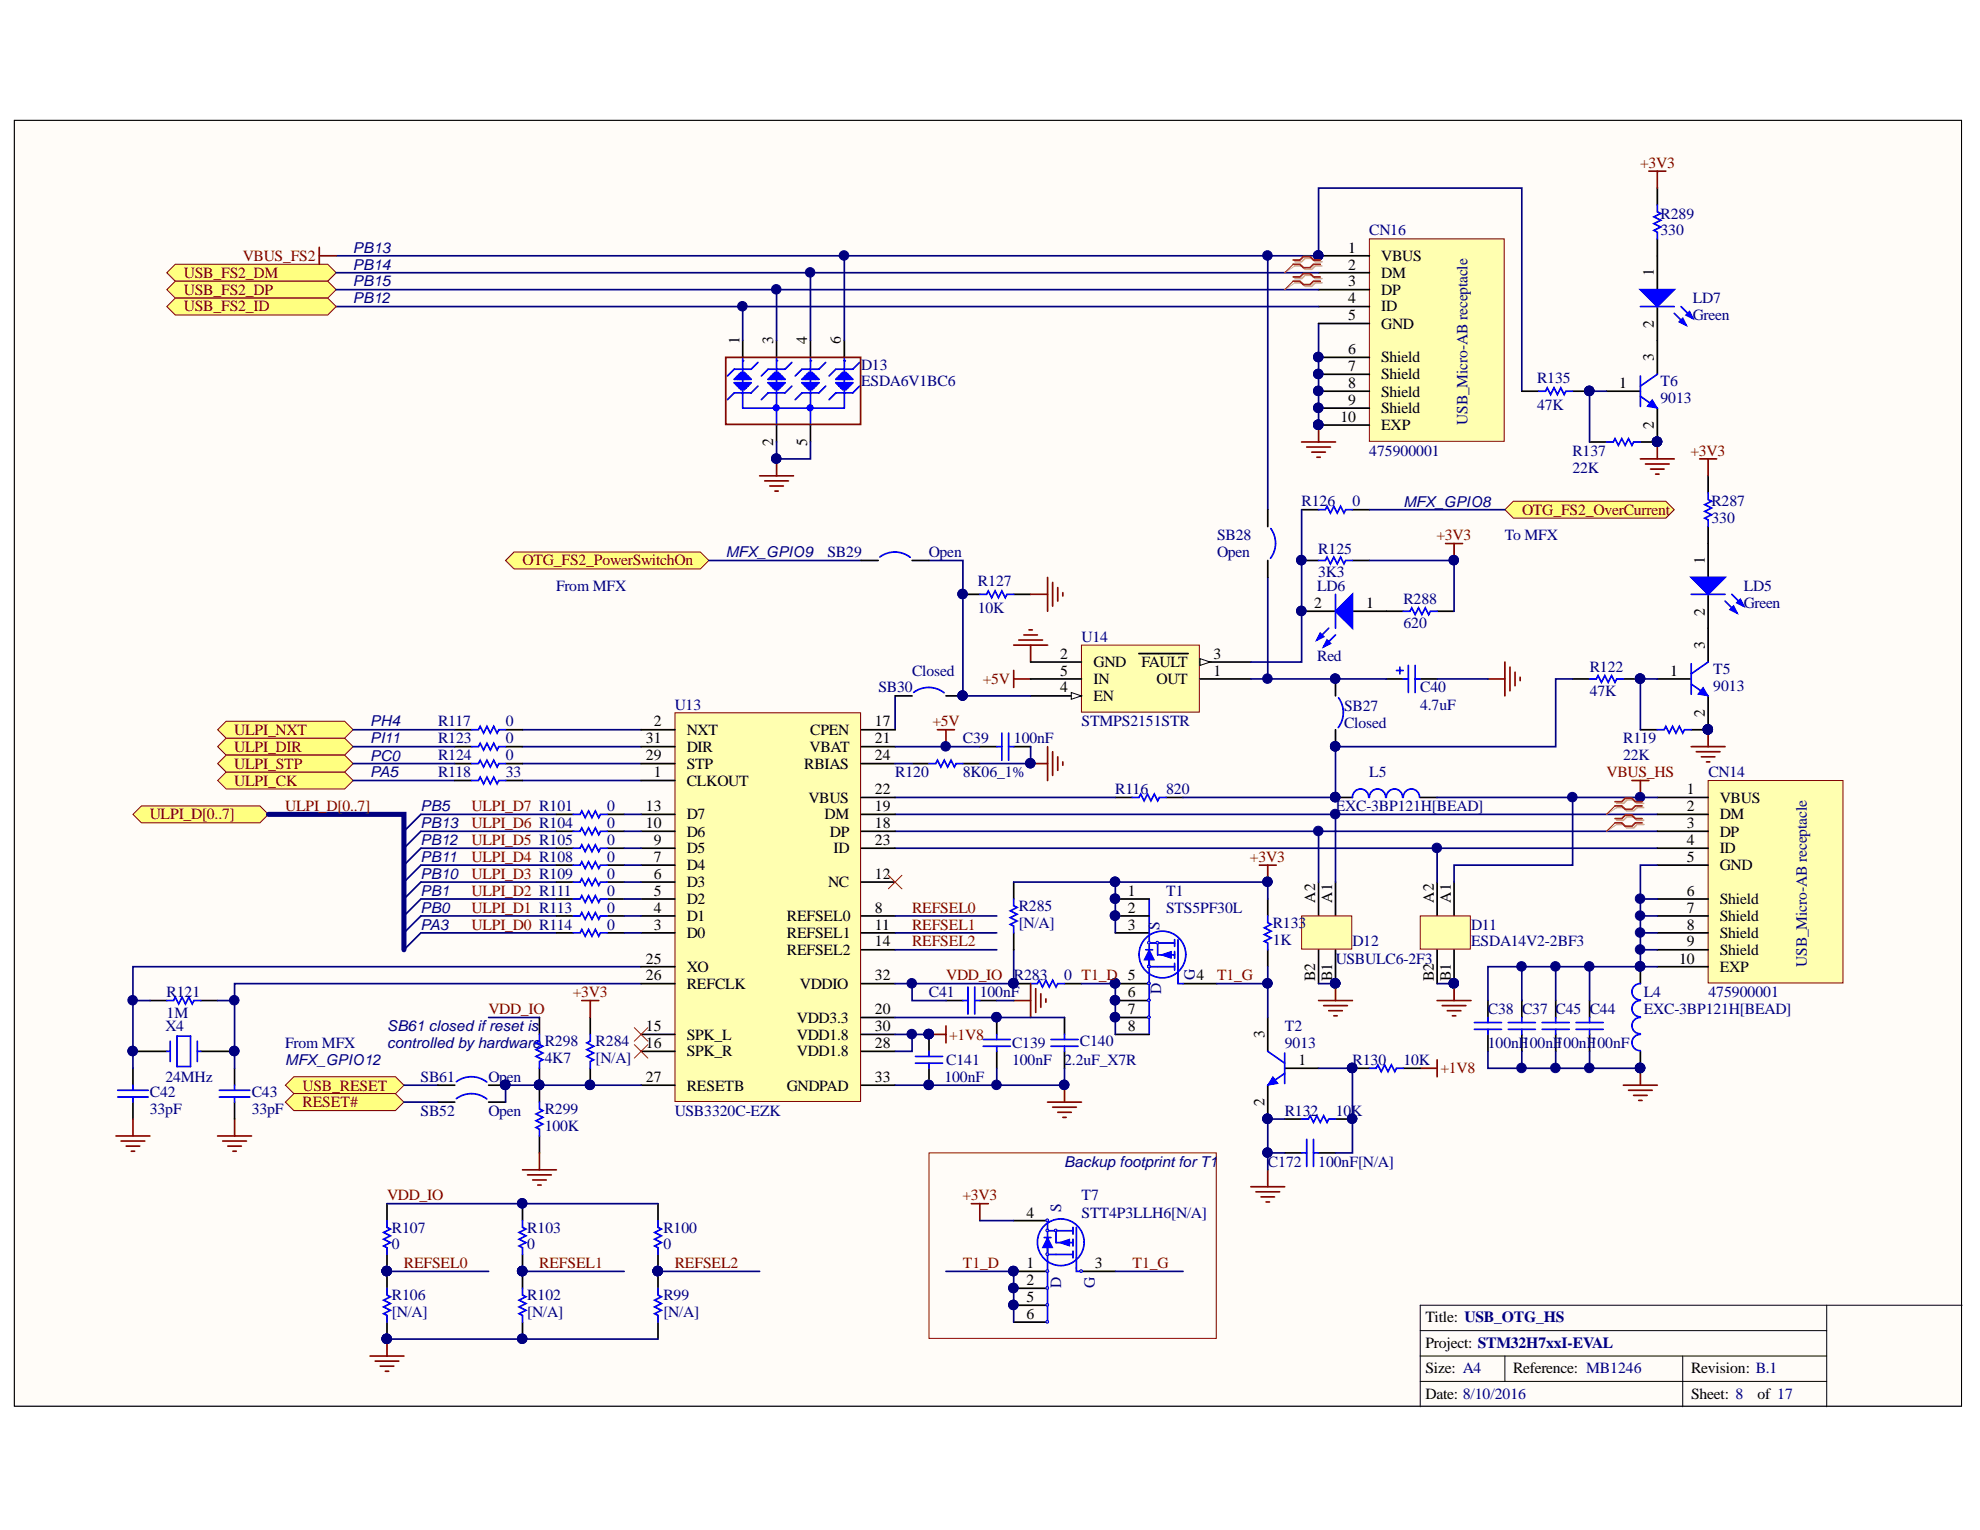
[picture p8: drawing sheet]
<svg xmlns="http://www.w3.org/2000/svg" width="279mm" height="216mm" viewBox="0 0 279 216" stroke-linecap="round" stroke-linejoin="round" font-family="sans-serif">
<defs><g id="words">
<g font-size="2.2" fill="#800000">
<text x="231.4" y="23.7">+3V3</text>
<text x="26" y="39.2">USB_FS2_DM</text>
<text x="26" y="41.6">USB_FS2_DP</text>
<text x="34.2" y="36.9">VBUS_FS2</text>
<text x="26" y="44">USB_FS2_ID</text>
<text x="238.5" y="64.3">+3V3</text>
<text x="202.7" y="76.2">+3V3</text>
<text x="214.8" y="72.7">OTG_FS2_OverCurrent</text>
<text x="73.7" y="79.8">OTG_FS2_PowerSwitchOn</text>
<text x="138.7" y="96.5">+5V</text>
<text x="33.1" y="106.1">ULPI_DIR</text>
<text x="33.1" y="103.7">ULPI_NXT</text>
<text x="131.6" y="102.5">+5V</text>
<text x="33.1" y="110.9">ULPI_CK</text>
<text x="33.1" y="108.5">ULPI_STP</text>
<text x="226.7" y="109.7">VBUS_HS</text>
<text x="21.1" y="115.6">ULPI_D[0..7]</text>
<text x="40.2" y="114.4">ULPI_D[0..7]</text>
<text x="66.5" y="119.2">ULPI_D5 R105</text>
<text x="66.5" y="116.8">ULPI_D6 R104</text>
<text x="66.5" y="114.4">ULPI_D7 R101</text>
<text x="66.5" y="124">ULPI_D3 R109</text>
<text x="66.5" y="121.6">ULPI_D4 R108</text>
<text x="176.4" y="121.6">+3V3</text>
<text x="66.5" y="131.2">ULPI_D0 R114</text>
<text x="66.5" y="128.8">ULPI_D1 R113</text>
<text x="66.5" y="126.4">ULPI_D2 R111</text>
<text x="128.7" y="128.8">REFSEL0</text>
<text x="128.7" y="131.2">REFSEL1</text>
<text x="128.7" y="133.5">REFSEL2</text>
<text x="68.9" y="143.1">VDD_IO</text>
<text x="80.8" y="140.7">+3V3</text>
<text x="133.5" y="138.3">VDD_IO</text>
<text x="171.7" y="138.3">T1_G</text>
<text x="133.9" y="146.7">+1V8</text>
<text x="42.7" y="153.9">USB_RESET</text>
<text x="203.3" y="151.4">+1V8</text>
<text x="42.7" y="156.3">RESET#</text>
<text x="54.6" y="169.4">VDD_IO</text>
<text x="135.8" y="169.4">+3V3</text>
<text x="57" y="178.9">REFSEL0</text>
<text x="76.1" y="178.9">REFSEL1</text>
<text x="95.2" y="178.9">REFSEL2</text>
<text x="135.9" y="178.9">T1_D</text>
<text x="159.8" y="178.9">T1_G</text>
</g>
<g font-size="2.2">
<text x="190.3" y="35.7">1</text>
<text x="190.3" y="38">2</text>
<text x="190.3" y="40.4">3</text>
<text x="194.9" y="36.9">VBUS</text>
<text x="194.9" y="39.2">DM</text>
<text x="194.9" y="41.6">DP</text>
<text x="233.4" y="39" transform="rotate(-90 233.4 39)">1</text>
<text x="190.3" y="42.8">4</text>
<text x="190.3" y="45.2">5</text>
<text x="194.9" y="44">ID</text>
<text x="194.9" y="46.4">GND</text>
<text x="233.4" y="46.2" transform="rotate(-90 233.4 46.2)">2</text>
<text x="104.3" y="48.5" transform="rotate(-90 104.3 48.5)">1</text>
<text x="109.1" y="48.5" transform="rotate(-90 109.1 48.5)">3</text>
<text x="113.9" y="48.5" transform="rotate(-90 113.9 48.5)">4</text>
<text x="118.6" y="48.5" transform="rotate(-90 118.6 48.5)">6</text>
<text x="190.3" y="50">6</text>
<text x="190.3" y="52.3">7</text>
<text x="194.9" y="51.1">Shield</text>
<text x="194.9" y="53.5">Shield</text>
<text x="233.4" y="50.9" transform="rotate(-90 233.4 50.9)">3</text>
<text x="189.2" y="59.5">10</text>
<text x="190.3" y="54.8">8</text>
<text x="190.3" y="57.1">9</text>
<text x="194.9" y="56">Shield</text>
<text x="194.9" y="58.3">Shield</text>
<text x="228.5" y="54.8">1</text>
<text x="109.1" y="63" transform="rotate(-90 109.1 63)">2</text>
<text x="113.9" y="63" transform="rotate(-90 113.9 63)">5</text>
<text x="194.9" y="60.7">EXP</text>
<text x="233.4" y="60.6" transform="rotate(-90 233.4 60.6)">2</text>
<text x="240.6" y="79.5" transform="rotate(-90 240.6 79.5)">1</text>
<text x="185.4" y="85.8">2</text>
<text x="192.8" y="85.8">1</text>
<text x="240.6" y="86.9" transform="rotate(-90 240.6 86.9)">2</text>
<text x="149.6" y="93">2</text>
<text x="149.6" y="95.3">5</text>
<text x="154.3" y="94.1">GND</text>
<text x="161.1" y="94.1">FAULT</text>
<text x="171.2" y="95.3">1</text>
<text x="171.2" y="93">3</text>
<text x="235.7" y="95.3">1</text>
<text x="240.6" y="91.5" transform="rotate(-90 240.6 91.5)">3</text>
<text x="149.6" y="97.7">4</text>
<text x="154.3" y="96.5">IN</text>
<text x="154.3" y="99">EN</text>
<text x="163.2" y="96.5">OUT</text>
<text x="240.6" y="101.2" transform="rotate(-90 240.6 101.2)">2</text>
<text x="91.2" y="104.9">31</text>
<text x="91.2" y="107.2">29</text>
<text x="92.3" y="102.5">2</text>
<text x="96.9" y="103.7">NXT</text>
<text x="96.9" y="106.1">DIR</text>
<text x="114.2" y="106.1">VBAT</text>
<text x="114.3" y="103.7">CPEN</text>
<text x="123.5" y="102.5">17</text>
<text x="123.5" y="104.9">21</text>
<text x="123.5" y="107.2">24</text>
<text x="92.3" y="109.7">1</text>
<text x="96.9" y="108.5">STP</text>
<text x="96.9" y="110.9">CLKOUT</text>
<text x="113.5" y="108.5">RBIAS</text>
<text x="114.1" y="113.2">VBUS</text>
<text x="123.5" y="112.1">22</text>
<text x="238" y="112.1">1</text>
<text x="242.7" y="113.2">VBUS</text>
<text x="91.2" y="114.4">13</text>
<text x="91.2" y="116.8">10</text>
<text x="92.3" y="119.2">9</text>
<text x="96.9" y="115.6">D7</text>
<text x="96.9" y="118.1">D6</text>
<text x="116.4" y="115.6">DM</text>
<text x="117.1" y="118.1">DP</text>
<text x="123.5" y="119.2">23</text>
<text x="123.5" y="116.8">18</text>
<text x="123.5" y="114.4">19</text>
<text x="238" y="114.4">2</text>
<text x="238" y="116.8">3</text>
<text x="238" y="119.2">4</text>
<text x="242.7" y="115.6">DM</text>
<text x="242.7" y="118.1">DP</text>
<text x="92.3" y="121.6">7</text>
<text x="92.3" y="124">6</text>
<text x="96.9" y="120.4">D5</text>
<text x="96.9" y="122.8">D4</text>
<text x="96.9" y="125.2">D3</text>
<text x="116.9" y="125.2">NC</text>
<text x="117.6" y="120.4">ID</text>
<text x="123.5" y="124">12</text>
<text x="238" y="121.6">5</text>
<text x="242.7" y="120.4">ID</text>
<text x="242.7" y="122.8">GND</text>
<text x="92.3" y="126.4">5</text>
<text x="92.3" y="128.8">4</text>
<text x="92.3" y="131.2">3</text>
<text x="96.9" y="127.6">D2</text>
<text x="96.9" y="130">D1</text>
<text x="111" y="130">REFSEL0</text>
<text x="123.5" y="128.8">8</text>
<text x="123.5" y="131.2">11</text>
<text x="159.1" y="131.2">3</text>
<text x="159.1" y="128.8">2</text>
<text x="159.1" y="126.4">1</text>
<text x="185.6" y="127.4" transform="rotate(-90 185.6 127.4)">A2</text>
<text x="188" y="127.4" transform="rotate(-90 188 127.4)">A1</text>
<text x="202.3" y="127.4" transform="rotate(-90 202.3 127.4)">A2</text>
<text x="204.7" y="127.4" transform="rotate(-90 204.7 127.4)">A1</text>
<text x="238" y="126.4">6</text>
<text x="238" y="128.8">7</text>
<text x="238" y="131.2">8</text>
<text x="242.7" y="127.6">Shield</text>
<text x="242.7" y="130">Shield</text>
<text x="91.2" y="136">25</text>
<text x="96.9" y="132.3">D0</text>
<text x="96.9" y="137.2">XO</text>
<text x="111" y="132.3">REFSEL1</text>
<text x="111" y="134.7">REFSEL2</text>
<text x="123.5" y="133.5">14</text>
<text x="236.9" y="136">10</text>
<text x="238" y="133.5">9</text>
<text x="242.7" y="132.3">Shield</text>
<text x="242.7" y="134.7">Shield</text>
<text x="242.7" y="137.2">EXP</text>
<text x="91.2" y="138.3">26</text>
<text x="96.9" y="139.5">REFCLK</text>
<text x="112.9" y="139.5">VDDIO</text>
<text x="123.5" y="143.1">20</text>
<text x="123.5" y="138.3">32</text>
<text x="159.1" y="140.7">6</text>
<text x="159.1" y="143.1">7</text>
<text x="168.9" y="138.3">4</text>
<text x="185.6" y="138.4" transform="rotate(-90 185.6 138.4)">B2</text>
<text x="188" y="138.4" transform="rotate(-90 188 138.4)">B1</text>
<text x="202.3" y="138.4" transform="rotate(-90 202.3 138.4)">B2</text>
<text x="204.7" y="138.4" transform="rotate(-90 204.7 138.4)">B1</text>
<text x="91.2" y="147.9">16</text>
<text x="91.2" y="145.5">15</text>
<text x="96.9" y="149.1">SPK_R</text>
<text x="96.9" y="146.7">SPK_L</text>
<text x="112.5" y="146.7">VDD1.8</text>
<text x="112.5" y="144.3">VDD3.3</text>
<text x="112.5" y="149.1">VDD1.8</text>
<text x="123.5" y="145.5">30</text>
<text x="123.5" y="147.9">28</text>
<text x="159.1" y="145.5">8</text>
<text x="178.4" y="146.5" transform="rotate(-90 178.4 146.5)">3</text>
<text x="91.2" y="152.6">27</text>
<text x="96.9" y="153.9">RESETB</text>
<text x="111" y="153.9">GNDPAD</text>
<text x="123.5" y="152.6">33</text>
<text x="183.2" y="150.3">1</text>
<text x="178.4" y="156.1" transform="rotate(-90 178.4 156.1)">2</text>
<text x="144.8" y="171.8">4</text>
<text x="144.8" y="178.9">1</text>
<text x="154.5" y="178.9">3</text>
<text x="144.8" y="183.7">5</text>
<text x="144.8" y="181.4">2</text>
<text x="144.8" y="186.1">6</text>
<text x="201.2" y="186.6">Title: USB_OTG_HS</text>
<text x="201.2" y="190.1">Project: STM32H7xxI-EVAL</text>
<text x="201.2" y="193.8">Size: A4</text>
<text x="201.2" y="197.4">Date: 8/10/2016</text>
<text x="213.5" y="193.8">Reference: MB1246</text>
<text x="238.6" y="197.4">Sheet: 8</text>
<text x="238.6" y="193.8">Revision: B.1</text>
<text x="248" y="197.4">of 17</text>
</g>
<g font-size="2.2" fill="#000080">
<text x="193.2" y="33.2">CN16</text>
<text x="234.3" y="30.9">R289</text>
<text x="234.3" y="33.2">330</text>
<text x="238.9" y="42.8">LD7</text>
<text x="238.9" y="45.2">Green</text>
<text x="121.5" y="52.1">D13</text>
<text x="121.5" y="54.5">ESDA6V1BC6</text>
<text x="216.9" y="54">R135</text>
<text x="216.9" y="57.8">47K</text>
<text x="234.3" y="54.5">T6</text>
<text x="234.3" y="56.9">9013</text>
<text x="193.2" y="64.3">475900001</text>
<text x="207.1" y="60" transform="rotate(-90 207.1 60)">USB_Micro-AB receptacle</text>
<text x="221.9" y="64.3">R137</text>
<text x="183.7" y="71.4">R126</text>
<text x="190.8" y="71.4">0</text>
<text x="221.9" y="66.7">22K</text>
<text x="241.5" y="71.4">R287</text>
<text x="171.7" y="76.2">SB28</text>
<text x="212.3" y="76.2">To MFX</text>
<text x="241.5" y="73.9">330</text>
<text x="78.5" y="83.4">From MFX</text>
<text x="116.8" y="78.6">SB29</text>
<text x="131.1" y="78.6">Open</text>
<text x="138" y="82.7">R127</text>
<text x="171.7" y="78.6">Open</text>
<text x="185.9" y="83.4">LD6</text>
<text x="186" y="78.2">R125</text>
<text x="186" y="81.5">3K3</text>
<text x="246.1" y="83.4">LD5</text>
<text x="138" y="86.5">10K</text>
<text x="198" y="85.3">R288</text>
<text x="198" y="88.7">620</text>
<text x="246.1" y="85.8">Green</text>
<text x="128.7" y="95.3">Closed</text>
<text x="152.6" y="90.6">U14</text>
<text x="185.9" y="93.2">Red</text>
<text x="224.3" y="94.8">R122</text>
<text x="241.8" y="95.1">T5</text>
<text x="95.2" y="100.1">U13</text>
<text x="124" y="97.7">SB30</text>
<text x="189.7" y="100.3">SB27</text>
<text x="200.4" y="97.7">C40</text>
<text x="200.4" y="100.1">4.7uF</text>
<text x="224.3" y="98.2">47K</text>
<text x="241.8" y="97.5">9013</text>
<text x="61.8" y="102.5">R117</text>
<text x="61.8" y="104.9">R123</text>
<text x="61.8" y="107.2">R124</text>
<text x="71.4" y="102.5">0</text>
<text x="71.4" y="104.9">0</text>
<text x="71.4" y="107.2">0</text>
<text x="135.9" y="104.9">C39</text>
<text x="143.1" y="104.9">100nF</text>
<text x="152.6" y="102.5">STMPS2151STR</text>
<text x="189.7" y="102.8">Closed</text>
<text x="229.1" y="104.9">R119</text>
<text x="229.1" y="107.2">22K</text>
<text x="61.8" y="109.7">R118</text>
<text x="71.4" y="109.7">33</text>
<text x="126.3" y="109.7">R120</text>
<text x="135.9" y="109.7">8K06_1%</text>
<text x="157.4" y="112.1">R116</text>
<text x="164.6" y="112.1">820</text>
<text x="193.2" y="109.7">L5</text>
<text x="241.1" y="109.7">CN14</text>
<text x="85.7" y="114.4">0</text>
<text x="85.7" y="116.8">0</text>
<text x="85.7" y="119.2">0</text>
<text x="188.5" y="114.4">EXC-3BP121H[BEAD]</text>
<text x="85.7" y="121.6">0</text>
<text x="85.7" y="124">0</text>
<text x="85.7" y="126.4">0</text>
<text x="85.7" y="128.8">0</text>
<text x="85.7" y="131.2">0</text>
<text x="143.7" y="128.5">R285</text>
<text x="143.7" y="130.9">[N/A]</text>
<text x="163.6" y="131.2" transform="rotate(-90 163.6 131.2)">S</text>
<text x="164.6" y="126.4">T1</text>
<text x="164.6" y="128.8">STS5PF30L</text>
<text x="179.6" y="130.9">R133</text>
<text x="207.6" y="131.2">D11</text>
<text x="179.6" y="133.4">1K</text>
<text x="188.5" y="136">USBULC6-2F3</text>
<text x="190.8" y="133.5">D12</text>
<text x="207.6" y="133.5">ESDA14V2-2BF3</text>
<text x="254.9" y="136.4" transform="rotate(-90 254.9 136.4)">USB_Micro-AB receptacle</text>
<text x="23.5" y="140.7">R121</text>
<text x="23.5" y="143.6">1M</text>
<text x="131.1" y="140.7">C41</text>
<text x="138.3" y="140.7">100nF</text>
<text x="143.1" y="138.3">R283</text>
<text x="150.2" y="138.3">0 T1_D 5</text>
<text x="163.9" y="140.2" transform="rotate(-90 163.9 140.2)">D</text>
<text x="168.6" y="138.3" transform="rotate(-90 168.6 138.3)">G</text>
<text x="210" y="143.1">C38</text>
<text x="214.8" y="143.1">C37 C45</text>
<text x="224.3" y="143.1">C44</text>
<text x="231.9" y="140.7">L4</text>
<text x="231.9" y="143.1">EXC-3BP121H[BEAD]</text>
<text x="241.1" y="140.7">475900001</text>
<text x="23.3" y="145.5">X4</text>
<text x="40.2" y="147.9">From MFX</text>
<text x="84.1" y="147.6">R284</text>
<text x="142.8" y="147.9">C139</text>
<text x="152.4" y="147.6">C140</text>
<text x="181.3" y="145.5">T2</text>
<text x="181.3" y="147.9">9013</text>
<text x="210" y="147.9">100nF100nF</text>
<text x="219.5" y="147.9">100nF100nF</text>
<text x="21.1" y="154.8">C42</text>
<text x="23.3" y="152.6">24MHz</text>
<text x="35.5" y="154.8">C43</text>
<text x="59.4" y="152.6">SB61</text>
<text x="68.9" y="152.6">Open</text>
<text x="76.9" y="150">4K7</text>
<text x="84.1" y="150">[N/A]</text>
<text x="133.3" y="152.6">100nF</text>
<text x="133.5" y="150.3">C141</text>
<text x="142.8" y="150.3">100nF</text>
<text x="150.2" y="150.3">2.2uF_X7R</text>
<text x="190.8" y="150.3">R130</text>
<text x="198" y="150.3">10K</text>
<text x="21.1" y="157.2">33pF</text>
<text x="35.5" y="157.2">33pF</text>
<text x="59.4" y="157.4">SB52</text>
<text x="68.9" y="157.4">Open</text>
<text x="76.9" y="157.2">R299</text>
<text x="76.9" y="159.6">100K</text>
<text x="95.2" y="157.4">USB3320C-EZK</text>
<text x="181.3" y="157.4">R132</text>
<text x="188.5" y="157.4">10K</text>
<text x="178.9" y="164.6">C172</text>
<text x="186" y="164.6">100nF[N/A]</text>
<text x="55.3" y="173.9">R107</text>
<text x="74.4" y="173.9">R103</text>
<text x="93.6" y="173.9">R100</text>
<text x="149.8" y="171.1" transform="rotate(-90 149.8 171.1)">S</text>
<text x="152.6" y="169.4">T7</text>
<text x="152.6" y="171.8">STT4P3LLH6[N/A]</text>
<text x="55.3" y="176.3">0</text>
<text x="74.4" y="176.3">0</text>
<text x="93.6" y="176.3">0</text>
<text x="55.3" y="183.5">R106</text>
<text x="55.3" y="185.8">[N/A]</text>
<text x="74.4" y="183.5">R102</text>
<text x="74.4" y="185.8">[N/A]</text>
<text x="93.6" y="183.5">R99</text>
<text x="93.6" y="185.8">[N/A]</text>
<text x="149.8" y="181.8" transform="rotate(-90 149.8 181.8)">D</text>
<text x="154.5" y="181.8" transform="rotate(-90 154.5 181.8)">G</text>
</g>
<g font-size="2.1" fill="#000080">
<text x="49.8" y="35.7">PB13</text>
<text x="49.8" y="38">PB14</text>
<text x="49.8" y="40.4">PB15</text>
<text x="49.8" y="42.8">PB12</text>
<text x="198" y="71.5">MFX_GPIO8</text>
<text x="102.4" y="78.6">MFX_GPIO9</text>
<text x="52.3" y="102.5">PH4</text>
<text x="52.3" y="104.9">PI11</text>
<text x="52.3" y="107.3">PC0</text>
<text x="52.3" y="109.7">PA5</text>
<text x="59.4" y="119.2">PB12</text>
<text x="59.4" y="116.9">PB13</text>
<text x="59.4" y="114.4">PB5</text>
<text x="59.4" y="124">PB10</text>
<text x="59.4" y="121.6">PB11</text>
<text x="59.4" y="131.2">PA3</text>
<text x="59.4" y="128.8">PB0</text>
<text x="59.4" y="126.4">PB1</text>
<text x="54.6" y="145.5">SB61 closed if reset is</text>
<text x="54.6" y="147.9">controlled by hardware R298</text>
<text x="40.2" y="150.3">MFX_GPIO12</text>
<text x="150.2" y="164.6">Backup footprint forT1</text>
</g>
</g></defs>
<path d="M2 17h274.8v181.4h-274.8z" fill="#fffcf8" stroke="#000" stroke-width=".14"/>
<path d="M200.4 187.8h57.4M200.4 191.3h57.4M200.4 194.9h57.4M212.4 191.3v3.6M237.5 191.3v7.2M257.8 184.2v14.3M276.9 184.2h-76.5v14.3" fill="none" stroke="#000" stroke-width=".14"/>
<g fill="#ffff80" stroke="#800000" stroke-width=".14">
<path d="M18.8 114.9l1.2-1.2h16.7l1.2 1.2-1.2 1.2h-16.7z" fill-rule="evenodd"/>
<path d="M30.7 110.1l1.2-1.2h16.7l1.2 1.2-1.2 1.2h-16.7z" fill-rule="evenodd"/>
</g>
<path d="M37.9 114.9h19.1v19.1" fill="none" stroke="#000080" stroke-width=".72"/>
<path d="M59.4 114.9l-2.4 2.4M59.4 117.3l-2.4 2.4M59.4 119.7l-2.4 2.4M59.4 122.1l-2.4 2.4" fill="none" stroke="#000080" stroke-width=".24"/>
<g fill="#ffff80" stroke="#800000" stroke-width=".14">
<path d="M30.7 105.4l1.2-1.2h16.7l1.2 1.2-1.2 1.2h-16.7z" fill-rule="evenodd"/>
<path d="M30.7 103l1.2-1.2h16.7l1.2 1.2-1.2 1.2h-16.7z" fill-rule="evenodd"/>
<path d="M30.7 107.8l1.2-1.2h16.7l1.2 1.2-1.2 1.1h-16.7z" fill-rule="evenodd"/>
</g>
<path d="M143 94.6v2.4M143 95.8h2.4M143 91h4.8M143.8 90.3h3.3M144.5 89.6h1.9M145.2 88.9h.5M145.4 91v2.4M210 95.8h2.4M212.4 93.4v4.8M213.1 94.1v3.4M213.8 94.9v1.9M214.5 95.6v.4" fill="none" stroke="#800000" stroke-width=".24"/>
<path d="M183.7 79.1h2.4M190.8 79.1h2.4M183.7 86.3h4.8M190.8 86.3h4.8" fill="none" stroke="#000" stroke-width=".24"/>
<g fill="#000080" stroke="#000080" stroke-width=".14">
<circle cx="183.6" cy="79" r=".67"/>
<circle cx="183.6" cy="86.2" r=".67"/>
</g>
<path d="M186.1 79.1h.9l.3-.5 .4 1 .5-1 .5 1 .5-1 .5 1 .2-.5h.9" fill="none" stroke="#00f" stroke-width=".24"/>
<path d="M188.5 86.3l2.3-2.4v4.7z" fill="#00f"/>
<path d="M187.5 88.6l-1.7 1.7M188.5 86.3l2.3-2.4v4.7zM188.5 89.6l-1.7 1.7" fill="none" stroke="#00f" stroke-width=".24"/>
<path d="M186.3 89.4l.5 .4-1 .5z" fill="#00f"/>
<path d="M186.3 89.4l.5 .4-1 .5z" fill="none" stroke="#00f" stroke-width=".24"/>
<path d="M187.3 90.3l.4 .5-.9 .5z" fill="#00f"/>
<path d="M187.3 90.3l.4 .5-.9 .5zM188.5 83.9v4.7M197.1 94.6h.9M197.5 94.1v1M198 86.3h1l.2-.5 .5 .9 .5-.9 .4 .9 .5-.9 .5 .9 .2-.4h1M198 95.8h.7M198.7 93.9v3.8M199.7 95.8h.7M199.7 93.9v3.8" fill="none" stroke="#00f" stroke-width=".24"/>
<g fill="#000080" stroke="#000080" stroke-width=".14">
<circle cx="183.6" cy="86.2" r=".67"/>
<circle cx="205.1" cy="79" r=".67"/>
<circle cx="231.4" cy="150.7" r=".67"/>
<circle cx="145.4" cy="107.7" r=".67"/>
</g>
<path d="M195.6 86.3h2.4M195.6 95.8h2.4M200.4 95.8h2.4M202.8 86.3h2.4" fill="none" stroke="#000" stroke-width=".24"/>
<path d="M193.2 79.1h12v7.2M202.8 95.8h7.2M126.3 114.9h107.6M126.3 117.3h107.6M126.3 119.7h107.6" fill="none" stroke="#000080" stroke-width=".24"/>
<path d="M145.4 107.8h2.4M147.8 105.4v4.7M148.5 106.1v3.3M149.3 106.8v1.9M150 107.5v.5M229.1 153.1h4.8M229.8 153.8h3.4M230.5 154.6h1.9M231.2 155.3h.5M231.5 150.7v2.4" fill="none" stroke="#800000" stroke-width=".24"/>
<path d="M241 110.1h19.1v28.6h-19.1z" fill="#ffffb0" stroke="#800000" stroke-width=".14"/>
<g fill="none" stroke="#000" stroke-width=".24">
<path d="M241 67.1v2.4M241 74.3v7.2M135.9 83.9h2.4M143 83.9h2.4M241 83.9v4.7M157.4 112.5h2.4M164.6 112.5h2.3M188.5 112.5h2.3M200.4 112.5h2.4M233.9 112.5h7.1M233.9 114.9h7.1M233.9 117.3h7.1"/>
<path d="M233.9 119.7h7.1M231.5 136.4v2.4M233.9 122.1h7.1M233.9 126.9h7.1M233.9 129.2h7.1M233.9 131.6h7.1M233.9 134h7.1M233.9 136.4h7.1M18.8 150.7v2.4M18.8 155.5v2.4M18.8 148.4h4.7M21.2 141.2h2.3"/>
<path d="M28.3 148.4h4.8M28.3 141.2h2.4M33.1 150.7v2.4M33.1 155.5v2.4M231.5 148.4v2.3"/>
</g>
<g fill="none" stroke="#800000" stroke-width=".24">
<path d="M145.4 83.9h2.4M147.8 81.5v4.8M148.5 82.2v3.3M149.3 82.9v1.9M150 83.6v.5M230.3 110.1h2.4M231.5 110.1v2.4M18.8 157.9v2.4M33.1 157.9v2.4M147.8 155.5h4.8M148.5 156.2h3.4M149.3 157h1.9"/>
<path d="M150 157.7h.5M150.2 153.1v2.4M16.4 160.3h4.8M17.1 161h3.3M17.8 161.7h1.9M18.5 162.4h.5M30.7 160.3h4.8M31.4 161h3.4M32.1 161.7h2M32.9 162.4h.4"/>
</g>
<g fill="#000080" stroke="#000080" stroke-width=".14">
<circle cx="231.4" cy="112.5" r=".67"/>
<circle cx="150.2" cy="153.1" r=".67"/>
<circle cx="33.1" cy="148.3" r=".67"/>
<circle cx="18.7" cy="148.3" r=".67"/>
<circle cx="33.1" cy="141.1" r=".67"/>
<circle cx="18.7" cy="141.1" r=".67"/>
<circle cx="188.4" cy="112.5" r=".67"/>
<circle cx="231.4" cy="150.7" r=".67"/>
<circle cx="231.4" cy="136.4" r=".67"/>
<circle cx="135.8" cy="83.8" r=".67"/>
</g>
<g fill="none" stroke="#00f" stroke-width=".24">
<path d="M241 69.5v1l.5 .2-.9 .5 .9 .5-.9 .5 .9 .4-.9 .5 .4 .3v.9M138.3 83.9h.9l.3-.5 .4 .9 .5-.9 .5 .9 .5-.9 .4 .9 .3-.4h.9M159.8 112.5h.9l.3-.4 .4 .9 .5-.9 .5 .9 .5-.9 .5 .9 .2-.5h1M193.1 112.5a1.15 1.15 0 0 0-1.1-1.2 1.15 1.15 0 0 0-1.2 1.2M195.5 112.5a1.15 1.15 0 0 0-1.1-1.2 1.15 1.15 0 0 0-1.2 1.2M197.9 112.5a1.15 1.15 0 0 0-1.1-1.2 1.15 1.15 0 0 0-1.2 1.2M200.3 112.5a1.15 1.15 0 0 0-1.1-1.2 1.15 1.15 0 0 0-1.2 1.2M231.5 138.8a1.15 1.15 0 0 0-1.2 1.1 1.15 1.15 0 0 0 1.2 1.2M16.6 154.8h4.3M16.6 153.8h4.3M18.8 153.1v.7M18.8 154.8v.7"/>
<path d="M23.5 141.2h1l.2-.5 .5 1 .5-1 .5 1 .4-1 .5 1 .3-.5h.9M23.5 148.4h.5M24 146.9v2.9M25 146.2h1.9v4.3h-1.9zM27.8 146.9v2.9M27.8 148.4h.5M30.9 154.8h4.4M30.9 153.8h4.4M33.1 153.1v.7M33.1 154.8v.7M231.5 146a1.15 1.15 0 0 0-1.2 1.1 1.15 1.15 0 0 0 1.2 1.2M231.5 143.6a1.15 1.15 0 0 0-1.2 1.1 1.15 1.15 0 0 0 1.2 1.2"/>
<path d="M231.5 141.2a1.15 1.15 0 0 0-1.2 1.1 1.15 1.15 0 0 0 1.2 1.2"/>
</g>
<path d="M59.4 119.7h19.1M59.4 117.3h19.1M126.3 112.5h31.1M202.8 112.5h31.1M59.4 124.5l-2.4 2.4M59.4 126.9l-2.4 2.3M59.4 129.2l-2.4 2.4M59.4 131.6l-2.4 2.4M90.5 136.4h-71.7v14.3M90.5 138.8h-57.4v11.9M18.8 141.2h2.4M30.7 141.2h2.4" fill="none" stroke="#000080" stroke-width=".24"/>
<path d="M238.6 81.5h4.8l-2.4 2.4z" fill="#00f"/>
<path d="M238.6 81.5h4.8l-2.4 2.4zM243.4 84.8l1.7 1.7M244.4 83.9l1.7 1.6" fill="none" stroke="#00f" stroke-width=".24"/>
<path d="M244.1 86l.5-.5 .5 1z" fill="#00f"/>
<path d="M244.1 86l.5-.5 .5 1z" fill="none" stroke="#00f" stroke-width=".24"/>
<path d="M245.1 85.1l.5-.5 .5 .9z" fill="#00f"/>
<g fill="none" stroke="#00f" stroke-width=".24">
<path d="M224.3 95.8h1l.2-.5 .5 1 .5-1 .4 1 .5-1 .5 1 .2-.5h1M238.6 83.9h4.8M245.1 85.1l.5-.5 .5 .9zM233.9 103h.9l.3-.5 .4 1 .5-1 .5 1 .5-1 .5 1 .2-.5h.9M208.1 145.3h3.8M208.1 144.3h3.8M210 143.6v.7M210 145.3v.7M212.8 145.3h3.9M212.8 144.3h3.9M214.7 143.6v.7M214.7 145.3v.7"/>
<path d="M217.6 145.3h3.8M217.6 144.3h3.8M219.5 143.6v.7M219.5 145.3v.7M222.4 145.3h3.8M222.4 144.3h3.8M224.3 143.6v.7M224.3 145.3v.7"/>
</g>
<path d="M238.6 105.4h4.8M239.4 106.1h3.3M240.1 106.8h1.9M240.8 107.5h.5M241 103v2.4" fill="none" stroke="#800000" stroke-width=".24"/>
<g fill="#000080" stroke="#000080" stroke-width=".14">
<circle cx="241" cy="102.9" r=".67"/>
<circle cx="231.4" cy="95.8" r=".67"/>
<circle cx="231.4" cy="150.7" r=".67"/>
<circle cx="219.5" cy="150.7" r=".67"/>
<circle cx="214.7" cy="150.7" r=".67"/>
<circle cx="224.3" cy="150.7" r=".67"/>
<circle cx="224.3" cy="136.4" r=".67"/>
<circle cx="214.7" cy="136.4" r=".67"/>
<circle cx="219.5" cy="136.4" r=".67"/>
</g>
<path d="M221.9 95.8h2.4M229.1 95.8h2.4M231.5 103h2.4M238.6 103h2.4M210 141.2v2.4M210 146v2.4M214.7 141.2v2.4M214.7 146v2.4M219.5 141.2v2.4M219.5 146v2.4M224.3 141.2v2.4M224.3 146v2.4" fill="none" stroke="#000" stroke-width=".24"/>
<path d="M214.7 136.4v4.8M219.5 136.4v4.8M224.3 136.4v4.8M233.9 136.4h-23.9v4.8M210 148.4v2.3h21.5M214.7 148.4v2.3M219.5 148.4v2.3M224.3 148.4v2.3" fill="none" stroke="#000080" stroke-width=".24"/>
<path d="M40.3 153.1l1.2-1.2h14.3l1.2 1.2-1.2 1.2h-14.3z" fill-rule="evenodd" fill="#ffff80" stroke="#800000" stroke-width=".14"/>
<path d="M49.8 110.1h14.4M73.7 110.1h16.8M231.5 126.9h2.4M231.5 129.2h2.4M231.5 131.6h2.4M231.5 134h2.4M233.9 122.1h-2.4v14.3" fill="none" stroke="#000080" stroke-width=".24"/>
<g fill="#000080" stroke="#000080" stroke-width=".14">
<circle cx="231.4" cy="136.4" r=".67"/>
<circle cx="231.4" cy="126.8" r=".67"/>
<circle cx="231.4" cy="129.2" r=".67"/>
<circle cx="231.4" cy="131.6" r=".67"/>
<circle cx="231.4" cy="134" r=".67"/>
<circle cx="241" cy="102.9" r=".67"/>
</g>
<path d="M233.9 95.8h4.7M241 88.6v4.8M241 98.2v4.8" fill="none" stroke="#000" stroke-width=".24"/>
<path d="M238.6 96.5l2.4 1.7M238.6 93.7v4.3M241 93.4l-2.4 1.7" fill="none" stroke="#00f" stroke-width=".24"/>
<path d="M240.3 97l.7 1.2-1.4-.2z" fill="#00f"/>
<path d="M240.3 97l.7 1.2-1.4-.2z" fill="none" stroke="#00f" stroke-width=".14"/>
<g fill="#000080" stroke="#000080" stroke-width=".14">
<circle cx="241" cy="102.9" r=".67"/>
<circle cx="231.4" cy="95.8" r=".67"/>
<circle cx="188.4" cy="138.8" r=".67"/>
</g>
<path d="M233.9 95.8h-2.4v7.2" fill="none" stroke="#000080" stroke-width=".24"/>
<path d="M186.1 124.5v4.7M186.1 134v4.8M188.5 124.5v4.7M188.5 134v4.8" fill="none" stroke="#000" stroke-width=".24"/>
<path d="M183.7 129.2h7.1v4.7h-7.1z" fill="#ffffb0" stroke="#800000" stroke-width=".14"/>
<g fill="#000080" stroke="#000080" stroke-width=".14">
<circle cx="188.4" cy="138.8" r=".67"/>
<circle cx="205.1" cy="138.8" r=".67"/>
</g>
<path d="M202.8 124.5v4.7M202.8 134v4.8M205.2 124.5v4.7M205.2 134v4.8" fill="none" stroke="#000" stroke-width=".24"/>
<path d="M200.4 129.2h7.1v4.7h-7.1z" fill="#ffffb0" stroke="#800000" stroke-width=".14"/>
<g fill="#000080" stroke="#000080" stroke-width=".14">
<circle cx="205.1" cy="138.8" r=".67"/>
<circle cx="188.4" cy="114.9" r=".67"/>
<circle cx="186" cy="117.3" r=".67"/>
<circle cx="188.4" cy="138.8" r=".67"/>
<circle cx="221.9" cy="112.5" r=".67"/>
<circle cx="202.7" cy="119.6" r=".67"/>
<circle cx="205.1" cy="79" r=".67"/>
</g>
<path d="M186.1 117.3v7.2M188.5 114.9v9.6M202.8 119.7v4.8M221.9 112.5v9.6h-16.7v2.4M186.1 138.8h2.4M202.8 138.8h2.4" fill="none" stroke="#000080" stroke-width=".24"/>
<g fill="none" stroke="#800000" stroke-width=".24">
<path d="M204 76.7h2.4M205.2 76.7v2.4M239.8 64.8h2.4M241 64.8v2.3M188.5 138.8v2.4M205.2 138.8v2.4M186.1 141.2h4.7M186.8 141.9h3.3M187.5 142.6h1.9M188.2 143.3h.5M202.8 141.2h4.8M203.5 141.9h3.4"/>
<path d="M204.2 142.6h1.9M204.9 143.3h.5"/>
</g>
<path d="M152.6 91h16.6v9.5h-16.6z" fill="#ffffb0" stroke="#800000" stroke-width=".14"/>
<path d="M145.4 93.4h7.2M145.4 95.8h7.2M145.4 98.2h7.2" fill="none" stroke="#000" stroke-width=".24"/>
<path d="M151.2 97.7l1.4 .5-1.4 .5z" fill="#fffcf8"/>
<path d="M151.2 97.7l1.4 .5-1.4 .5z" fill="none" stroke="#000" stroke-width=".14"/>
<path d="M169.3 95.8h7.2M169.3 93.4h7.2" fill="none" stroke="#000" stroke-width=".24"/>
<path d="M169.3 92.9l1.5 .5-1.5 .5z" fill="#fffcf8"/>
<path d="M169.3 92.9l1.5 .5-1.5 .5z" fill="none" stroke="#000" stroke-width=".14"/>
<path d="M160.7 92.2h7" fill="none" stroke="#000" stroke-width=".24"/>
<g fill="#ffff80" stroke="#800000" stroke-width=".14">
<path d="M23.5 38.5l1.2-1.2h21.5l1.2 1.2-1.2 1.2h-21.5z" fill-rule="evenodd"/>
<path d="M23.5 40.9l1.2-1.2h21.5l1.2 1.2-1.2 1.2h-21.5z" fill-rule="evenodd"/>
</g>
<path d="M186.1 60v2.4M183.7 62.4h4.8M184.4 63.1h3.3M185.1 63.8h1.9M185.8 64.5h.5" fill="none" stroke="#800000" stroke-width=".24"/>
<circle cx="186" cy="59.9" r=".67" fill="#000080" stroke="#000080" stroke-width=".14"/>
<path d="M186.1 45.7v14.3" fill="none" stroke="#000080" stroke-width=".24"/>
<path d="M193.2 33.7h19.1v28.6h-19.1z" fill="#ffffb0" stroke="#800000" stroke-width=".14"/>
<g fill="none" stroke="#000" stroke-width=".24">
<path d="M186.1 36.1h7.1M186.1 38.5h7.1M233.9 26.5v2.4M233.9 33.7v7.2M186.1 40.9h7.1M186.1 43.3h7.1M186.1 45.7h7.1M186.1 50.4h7.1M186.1 52.8h7.1M186.1 55.2h7.1M186.1 57.6h7.1M186.1 60h7.1"/>
<path d="M233.9 43.3v4.7"/>
</g>
<g fill="#000080" stroke="#000080" stroke-width=".14">
<circle cx="186" cy="36" r=".67"/>
<circle cx="186" cy="50.4" r=".67"/>
<circle cx="186" cy="52.8" r=".67"/>
<circle cx="186" cy="55.2" r=".67"/>
<circle cx="186" cy="57.5" r=".67"/>
<circle cx="186" cy="59.9" r=".67"/>
</g>
<path d="M47.4 38.5h138.7M47.4 40.9h138.7" fill="none" stroke="#000080" stroke-width=".24"/>
<path d="M233.9 28.9v1l.4 .2-.9 .5 .9 .5-.9 .5 .9 .4-.9 .5 .5 .3v.9" fill="none" stroke="#00f" stroke-width=".24"/>
<path d="M231.5 40.9h4.8l-2.4 2.4z" fill="#00f"/>
<path d="M231.5 40.9h4.8l-2.4 2.4zM236.3 44.2l1.6 1.7M237.2 43.3l1.7 1.6" fill="none" stroke="#00f" stroke-width=".24"/>
<path d="M237 45.4l.5-.5 .4 1z" fill="#00f"/>
<path d="M237 45.4l.5-.5 .4 1z" fill="none" stroke="#00f" stroke-width=".24"/>
<path d="M237.9 44.5l.5-.5 .5 .9z" fill="#00f"/>
<path d="M231.5 43.3h4.8M231.5 55.9l2.4 1.7M231.5 53.1v4.3M233.9 52.8l-2.4 1.7M237.9 44.5l.5-.5 .5 .9z" fill="none" stroke="#00f" stroke-width=".24"/>
<path d="M226.7 55.2h4.8M233.9 48v4.8M233.9 57.6v4.8" fill="none" stroke="#000" stroke-width=".24"/>
<circle cx="233.8" cy="62.3" r=".67" fill="#000080" stroke="#000080" stroke-width=".14"/>
<path d="M233.2 56.4l.7 1.2-1.5-.2z" fill="#00f"/>
<path d="M233.2 56.4l.7 1.2-1.5-.2z" fill="none" stroke="#00f" stroke-width=".14"/>
<g fill="#000080" stroke="#000080" stroke-width=".14">
<circle cx="233.8" cy="62.3" r=".67"/>
<circle cx="224.3" cy="55.2" r=".67"/>
<circle cx="135.8" cy="98.1" r=".67"/>
</g>
<path d="M232.7 24.2h2.4M233.9 24.2v2.3M231.5 64.8h4.8M232.2 65.5h3.3M232.9 66.2h1.9M233.6 66.9h.5M233.9 62.4v2.4" fill="none" stroke="#800000" stroke-width=".24"/>
<path d="M224.3 62.4h2.4M231.5 62.4h2.4" fill="none" stroke="#000" stroke-width=".24"/>
<path d="M226.7 62.4h1l.2-.5 .5 .9 .4-.9 .5 .9 .5-.9 .5 .9 .2-.4h1" fill="none" stroke="#00f" stroke-width=".24"/>
<path d="M47.4 43.3h138.7M226.7 55.2h-2.4v7.2M131.1 79.1h4.8v19.1h9.5" fill="none" stroke="#000080" stroke-width=".24"/>
<path d="M71.3 79.1l1.2-1.2h26.3l1.2 1.2-1.2 1.2h-26.3z" fill-rule="evenodd" fill="#ffff80" stroke="#800000" stroke-width=".14"/>
<path d="M100 79.1h21.5" fill="none" stroke="#000080" stroke-width=".24"/>
<path d="M212.4 71.9l1.2-1.2h21.5l1.2 1.2-1.2 1.2h-21.5z" fill-rule="evenodd" fill="#ffff80" stroke="#800000" stroke-width=".14"/>
<path d="M183.7 71.9h2.4M190.8 71.9h2.4" fill="none" stroke="#000" stroke-width=".24"/>
<path d="M186.1 71.9h.9l.3-.5 .4 1 .5-1 .5 1 .5-1 .5 1 .2-.5h.9" fill="none" stroke="#00f" stroke-width=".24"/>
<path d="M47.4 36.1h138.7v-9.6h28.6v28.7M178.9 36.1v35.8M183.7 71.9v21.5h-7.2M193.2 71.9h19.2M59.4 114.9h19.1M59.4 122.1h19.1M59.4 124.5h19.1M59.4 126.9h19.1M59.4 129.2h19.1M59.4 131.6h19.1" fill="none" stroke="#000080" stroke-width=".24"/>
<g fill="#000080" stroke="#000080" stroke-width=".14">
<circle cx="178.8" cy="36" r=".67"/>
<circle cx="186" cy="36" r=".67"/>
</g>
<path d="M182.7 36.9h1l.5-.4h.9l.5 .4h.9M182.7 37.5h1l.5 .5h.9l.5-.5h.9M182.7 39.3h1l.5-.5h.9l.5 .5h.9M182.7 39.9h1l.5 .5h.9l.5-.5h.9M228.1 113.4h1l.5-.5h.9l.5 .5h1M228.1 114h1l.5 .4h.9l.5-.4h1M228.1 115.8h1l.5-.5h.9l.5 .5h1M228.1 116.4h1l.5 .4h.9l.5-.4h1" fill="none" stroke="#d0a19e" stroke-width=".24"/>
<path d="M182.7 37.5l-1.4 1M182.7 39.9l-1.4 1M228.1 114l-1.4 .9M228.1 116.4l-1.4 .9" fill="none" stroke="#d0a19e" stroke-width=".14"/>
<path d="M182.5 36.7h.9l.5-.5h1l.4 .5h1M182.5 37.3h.9l.5 .5h1l.4-.5h1M182.5 39.1h.9l.5-.5h1l.4 .5h1M182.5 39.7h.9l.5 .5h1l.4-.5h1M227.9 113.1h.9l.5-.5h1l.5 .5h.9M227.9 113.7h.9l.5 .5h1l.5-.5h.9M227.9 115.5h.9l.5-.5h1l.5 .5h.9M227.9 116.1h.9l.5 .5h1l.5-.5h.9" fill="none" stroke="#f00" stroke-width=".24"/>
<path d="M182.5 37.3l-1.2 1.2M182.5 39.7l-1.2 1.2M227.9 113.7l-1.2 1.2M227.9 116.1l-1.2 1.2" fill="none" stroke="#f00" stroke-width=".14"/>
<path d="M23.5 43.3l1.2-1.2h21.5l1.2 1.2-1.2 1.2h-21.5z" fill-rule="evenodd" fill="#ffff80" stroke="#800000" stroke-width=".14"/>
<g fill="none" stroke="#000080" stroke-width=".24">
<path d="M114.4 38.5v9.5M119.1 36.1v11.9M104.8 43.3v4.7M109.6 40.9v7.1M109.6 62.4v2.4h4.8v-2.4M126.3 98.2v4.8M176.5 95.8h19.1M178.9 81.5v14.3M221.9 95.8h-2.4v9.6h-31v7.1h-21.6M73.7 105.4h16.8M73.7 103h16.8M73.7 107.8h16.8"/>
<path d="M57 153.1h4.8"/>
</g>
<g fill="#000080" stroke="#000080" stroke-width=".14">
<circle cx="178.8" cy="95.8" r=".67"/>
<circle cx="188.4" cy="105.3" r=".67"/>
<circle cx="188.4" cy="112.5" r=".67"/>
<circle cx="140.6" cy="143.5" r=".67"/>
<circle cx="131" cy="145.9" r=".67"/>
<circle cx="131" cy="153.1" r=".67"/>
<circle cx="224.3" cy="55.2" r=".67"/>
<circle cx="83.2" cy="153.1" r=".67"/>
<circle cx="135.8" cy="98.1" r=".67"/>
<circle cx="188.4" cy="95.8" r=".67"/>
<circle cx="109.5" cy="64.7" r=".67"/>
<circle cx="104.8" cy="43.2" r=".67"/>
<circle cx="109.5" cy="40.8" r=".67"/>
<circle cx="119.1" cy="36" r=".67"/>
<circle cx="114.3" cy="38.4" r=".67"/>
</g>
<g fill="none" stroke="#000" stroke-width=".24">
<path d="M104.8 48v2.4M109.6 48v2.4M109.6 60v2.4M114.4 48v2.4M114.4 60v2.4M119.1 48v2.4M214.7 55.2h2.4M221.9 55.2h2.4M121.5 79.1h2.4M128.7 79.1h2.4M178.9 71.9v2.4M178.9 79.1v2.4"/>
<path d="M126.3 98.2h2.4M133.5 98.2h2.4M188.5 95.8v2.4M64.2 110.1h2.4M71.3 110.1h2.4M188.5 103v2.4M83.3 143.6v2.4M83.3 150.7v2.4M131.1 146v2.4M131.1 150.7v2.4M133.5 141.2h2.4M138.3 141.2h2.4"/>
<path d="M140.7 143.6v2.4M140.7 148.4v2.3"/>
</g>
<g fill="none" stroke="#00f" stroke-width=".24">
<path d="M103.8 53.3h2M103.8 54.2h2M104.1 53.5v-.4h1.4v.4M104.1 54v.5h1.4v-.5M104.3 53.5v-.7h1v.7M104.3 54v.7h1v-.7M104.6 52.6h.4M104.6 52.6l-1 .9h2.4l-1-.9M104.6 55h.4M104.6 55l-1-1h2.4l-1 1M104.6 52.6v.9M104.6 54v1"/>
<path d="M104.8 50.9h.1M104.8 50.4v7.2h14.3v-7.2M105 52.6v.9M105 54v1M107 51.1l-1 1h-2.4l-.9 1M107 54.5l-1 .9h-2.4l-.9 1M108.6 53.3h1.9M108.6 54.2h1.9M108.9 53.5v-.4h1.4v.4M108.9 54v.5h1.4v-.5M109.1 53.5v-.7h1v.7M109.1 54v.7h1v-.7"/>
<path d="M109.3 52.6h.5M109.3 52.6l-.9 .9h2.4l-1-.9M109.3 55h.5M109.3 55l-.9-1h2.4l-1 1M109.3 52.6v.9M109.3 54v1M109.6 50.9h.1M109.6 50.4v9.6M109.8 52.6v.9M109.8 54v1M111.7 51.1l-.9 1h-2.4l-1 1M111.7 54.5l-.9 .9h-2.4l-1 1"/>
<path d="M113.4 53.3h1.9M113.4 54.2h1.9M113.6 53.5v-.4h1.5v.4M113.6 54v.5h1.5v-.5M113.9 53.5v-.7h.9v.7M113.9 54v.7h.9v-.7M114.1 52.6l-.9 .9h2.4l-1-.9M114.1 52.6h.5M114.1 52.6v.9M114.1 54v1M114.1 55l-.9-1h2.4l-1 1M114.1 55h.5"/>
<path d="M114.4 50.9h.1M114.4 50.4v9.6M114.6 52.6v.9M114.6 54v1M116.5 51.1l-.9 1h-2.4l-1 1M116.5 54.5l-.9 .9h-2.4l-1 1M118.2 53.3h1.9M118.2 54.2h1.9M118.4 53.5v-.4h1.5v.4M118.4 54v.5h1.5v-.5M118.7 53.5v-.7h.9v.7M118.7 54v.7h.9v-.7"/>
<path d="M118.9 52.6h.5M118.9 52.6l-1 .9h2.4l-.9-.9M118.9 55h.5M118.9 55l-1-1h2.4l-.9 1M118.9 52.6v.9M118.9 54v1M119.1 50.9h.1M119.4 52.6v.9M119.4 54v1M121.3 51.1l-1 1h-2.4l-.9 1M121.3 54.5l-1 .9h-2.4l-.9 1M217.1 55.2h1l.2-.5 .5 1 .5-1 .5 1 .4-1 .5 1 .3-.5h.9"/>
<path d="M124.2 78.6a3.5 3.5 0 0 1 4.2 0M179.3 74.6a3.5 3.5 0 0 1 0 4.2M128.9 97.7a3.5 3.5 0 0 1 4.3 .1M188.9 98.5a3.5 3.5 0 0 1-.1 4.2M66.6 110.1h.9l.3-.4 .4 .9 .5-.9 .5 .9 .5-.9 .4 .9 .3-.5h.9M136.6 139.3v3.8M137.5 139.3v3.8M83.3 146v.9l-.5 .3 1 .4-1 .5 1 .5-1 .5 1 .5-.5 .2v.9M129.2 150h3.8M129.2 149.1h3.8M131.1 148.4v.7M131.1 150v.7"/>
<path d="M135.9 141.2h.7M137.5 141.2h.8M138.7 147.6h3.9M138.7 146.7h3.9M140.7 146v.7M140.7 147.6v.8"/>
</g>
<path d="M45.1 34.9v2.4M45.1 36.1h2.3M102.4 50.4h19v9.5h-19zM107.2 67.1h4.8M107.9 67.9h3.4M108.6 68.6h1.9M109.3 69.3h.5M109.6 64.8v2.3M82.1 141.2h2.4M83.3 141.2v2.4" fill="none" stroke="#800000" stroke-width=".24"/>
<g fill="#00f" stroke="#00f" stroke-width=".14">
<circle cx="114.3" cy="57.5" r=".43"/>
<circle cx="109.5" cy="57.5" r=".43"/>
</g>
<path d="M95.2 100.6h26.2v54.8h-26.2z" fill="#ffffb0" stroke="#800000" stroke-width=".14"/>
<g fill="none" stroke="#000" stroke-width=".24">
<path d="M64.2 103h2.4M64.2 105.4h2.4M64.2 107.8h2.4M71.3 103h2.4M71.3 105.4h2.4M71.3 107.8h2.4M78.5 119.7h2.4M78.5 117.3h2.4M78.5 114.9h2.4M85.7 119.7h2.4M85.7 117.3h2.4M85.7 114.9h2.4"/>
<path d="M90.5 103h4.7M90.5 119.7h4.7M90.5 117.3h4.7M90.5 114.9h4.7M90.5 105.4h4.7M90.5 107.8h4.7M90.5 110.1h4.7M121.5 103h4.8M121.5 112.5h4.8M121.5 119.7h4.8M121.5 117.3h4.8M121.5 114.9h4.8"/>
<path d="M121.5 105.4h4.8M121.5 107.8h4.8M128.7 107.8h2.4M135.9 107.8h2.4M78.5 129.2h2.4M78.5 122.1h2.4M78.5 124.5h2.4M78.5 126.9h2.4M78.5 131.6h2.4M85.7 129.2h2.4M85.7 122.1h2.4M85.7 124.5h2.4"/>
<path d="M85.7 126.9h2.4M85.7 131.6h2.4M90.5 129.2h4.7M90.5 122.1h4.7M90.5 124.5h4.7M90.5 126.9h4.7M90.5 131.6h4.7M90.5 136.4h4.7M90.5 138.8h4.7M121.5 129.2h4.8M121.5 124.5h4.8M121.5 131.6h4.8"/>
<path d="M121.5 138.8h4.8M121.5 134h4.8M143 138.8h2.4M150.2 138.8h2.4M157.4 131.6h4.8M157.4 138.8h4.8M166.9 138.8h4.8M61.8 153.1h2.4M69 153.1h2.3M90.5 153.1h4.7M90.5 146h4.7M90.5 148.4h4.7"/>
<path d="M121.5 153.1h4.8M121.5 146h4.8M121.5 143.6h4.8M121.5 148.4h4.8M150.2 143.6v2.4M150.2 148.4v2.3M54.6 169.9v2.3M54.6 177v4.8M73.7 169.9v2.3M73.7 177v4.8M92.9 169.9v2.3M92.9 177v4.8"/>
<path d="M54.6 186.6v2.4M73.7 186.6v2.4M92.9 186.6v2.4"/>
</g>
<g fill="none" stroke="#00f" stroke-width=".24">
<path d="M66.6 103h.9l.3-.5 .4 1 .5-1 .5 1 .5-1 .4 1 .3-.5h.9M66.6 105.4h.9l.3-.5 .4 .9 .5-.9 .5 .9 .5-.9 .4 .9 .3-.4h.9M66.6 107.8h.9l.3-.5 .4 .9 .5-.9 .5 .9 .5-.9 .4 .9 .3-.4h.9M80.9 114.9h1l.2-.5 .5 1 .5-1 .4 1 .5-1 .5 1 .2-.5h1M80.9 117.3h1l.2-.5 .5 1 .5-1 .4 1 .5-1 .5 1 .2-.5h1M80.9 119.7h1l.2-.5 .5 1 .5-1 .4 1 .5-1 .5 1 .2-.5h1M131.1 107.8h.9l.3-.5 .5 .9 .4-.9 .5 .9 .5-.9 .5 .9 .2-.4h1M80.9 122.1h1l.2-.5 .5 1 .5-1 .4 1 .5-1 .5 1 .2-.5h1M80.9 124.5h1l.2-.5 .5 .9 .5-.9 .4 .9 .5-.9 .5 .9 .2-.4h1M80.9 126.9h1l.2-.5 .5 .9 .5-.9 .4 .9 .5-.9 .5 .9 .2-.4h1M80.9 129.2h1l.2-.4 .5 .9 .5-.9 .4 .9 .5-.9 .5 .9 .2-.5h1M80.9 131.6h1l.2-.4 .5 .9 .5-.9 .4 .9 .5-.9 .5 .9 .2-.5h1"/>
<path d="M145.4 138.8h1l.2-.5 .5 1 .5-1 .5 1 .4-1 .5 1 .3-.5h.9M162.2 138.8h.1M162.2 126.9v6.2M162.2 134v2.4M163.4 133.1v1.6h2.4M163.4 136.4h2.4M165.8 132.6v.9M165.8 134.3v.9M165.8 135.9v1M166.2 132.6v6.2h.7M64.4 152.6a3.5 3.5 0 0 1 4.3 .1M148.3 146.7h3.8"/>
<path d="M148.3 147.6h3.8M150.2 146v.7M150.2 147.6v.8M54.6 172.2v1l.5 .2-1 .5 1 .5-1 .5 1 .4-1 .5 .5 .3v.9M73.7 172.2v1l.5 .2-.9 .5 .9 .5-.9 .5 .9 .4-.9 .5 .4 .3v.9M92.9 172.2v1l.4 .2-.9 .5 .9 .5-.9 .5 .9 .4-.9 .5 .5 .3v.9M54.6 181.8v1l.5 .2-1 .5 1 .4-1 .5 1 .5-1 .5 .5 .2v1M73.7 181.8v1l.5 .2-.9 .5 .9 .4-.9 .5 .9 .5-.9 .5 .4 .2v1M92.9 181.8v1l.4 .2-.9 .5 .9 .4-.9 .5 .9 .5-.9 .5 .5 .2v1"/>
<circle cx="164" cy="134.7" r="3.3"/>
</g>
<g fill="none" stroke="#000080" stroke-width=".24">
<path d="M49.8 103h14.4M49.8 105.4h14.4M49.8 107.8h14.4M88.1 114.9h2.4M88.1 117.3h2.4M88.1 119.7h2.4M88.1 122.1h2.4M88.1 124.5h2.4M88.1 126.9h2.4M88.1 129.2h2.4M88.1 131.6h2.4M126.3 129.2h14.4"/>
<path d="M126.3 131.6h14.4M126.3 134h14.4M126.3 143.6h23.9M126.3 146h4.8M128.7 146v2.4h-2.4M140.7 150.7v2.4M150.2 150.7v2.4h-23.9M54.6 179.4h14.4M54.6 169.9h38.3M73.7 179.4h14.4M92.9 179.4h14.3M54.6 189h38.3"/>
</g>
<path d="M125.4 123.5l1.9 1.9M127.3 123.5l-1.9 1.9M89.5 145l1.9 1.9M89.5 147.4l1.9 1.9M91.4 145l-1.9 1.9M91.4 147.4l-1.9 1.9" fill="none" stroke="#f00" stroke-width=".14"/>
<g fill="#000080" stroke="#000080" stroke-width=".14">
<circle cx="71.3" cy="153.1" r=".67"/>
<circle cx="54.6" cy="179.4" r=".67"/>
<circle cx="73.7" cy="169.8" r=".67"/>
<circle cx="73.7" cy="179.4" r=".67"/>
<circle cx="92.8" cy="179.4" r=".67"/>
<circle cx="54.6" cy="188.9" r=".67"/>
<circle cx="73.7" cy="188.9" r=".67"/>
<circle cx="178.8" cy="124.4" r=".67"/>
<circle cx="143" cy="138.8" r=".67"/>
<circle cx="150.2" cy="153.1" r=".67"/>
<circle cx="131" cy="145.9" r=".67"/>
<circle cx="128.7" cy="145.9" r=".67"/>
<circle cx="140.6" cy="153.1" r=".67"/>
<circle cx="157.3" cy="138.8" r=".67"/>
</g>
<g fill="none" stroke="#800000" stroke-width=".24">
<path d="M145.4 138.8v4.8M146.2 139.5v3.4M177.7 122.1h2.4M178.9 122.1v2.4M131.1 146h2.4M133.5 144.8v2.4M143 141.2h2.4M146.9 140.2v1.9M147.6 141v.4M52.2 191.3h4.8M52.9 192.1h3.4M53.7 192.8h1.9"/>
<path d="M54.4 193.5h.5M54.6 189v2.3"/>
</g>
<circle cx="162.1" cy="136.4" r=".19" fill="#c0c0c0" stroke="#00f" stroke-width=".14"/>
<path d="M162.2 133.1h3.6M163.4 136.4h-1.2v9.6" fill="none" stroke="#00f" stroke-width=".24"/>
<g fill="#c0c0c0" stroke="#00f" stroke-width=".14">
<circle cx="162.1" cy="133" r=".19"/>
<circle cx="162.1" cy="136.4" r=".19"/>
<circle cx="163.3" cy="133" r=".19"/>
</g>
<path d="M162.2 133.3v2.9" fill="none" stroke="#00f" stroke-width=".24"/>
<path d="M163.8 134.7l1.5-.4v.9z" fill="#00f"/>
<path d="M163.8 134.7l1.5-.4v.9z" fill="none" stroke="#00f" stroke-width=".14"/>
<path d="M161.7 134h.9" fill="none" stroke="#00f" stroke-width=".24"/>
<path d="M162.2 134l.7 1.5h-1.5z" fill="#00f"/>
<path d="M162.2 134l.7 1.5h-1.5z" fill="none" stroke="#00f" stroke-width=".14"/>
<path d="M157.4 141.2h4.8M157.4 143.6h4.8M157.4 146h4.8" fill="none" stroke="#000" stroke-width=".24"/>
<g fill="#000080" stroke="#000080" stroke-width=".14">
<circle cx="157.3" cy="141.1" r=".67"/>
<circle cx="157.3" cy="143.5" r=".67"/>
</g>
<g fill="#c0c0c0" stroke="#00f" stroke-width=".14">
<circle cx="162.1" cy="138.8" r=".19"/>
<circle cx="162.1" cy="141.1" r=".19"/>
<circle cx="162.1" cy="143.5" r=".19"/>
</g>
<path d="M157.4 129.2h4.8M157.4 126.9h4.8M178.9 143.6v4.8M178.9 153.1v4.8M181.3 150.7h4.8" fill="none" stroke="#000" stroke-width=".24"/>
<g fill="#000080" stroke="#000080" stroke-width=".14">
<circle cx="157.3" cy="129.2" r=".67"/>
<circle cx="157.3" cy="126.8" r=".67"/>
<circle cx="157.3" cy="138.8" r=".67"/>
<circle cx="157.3" cy="141.1" r=".67"/>
<circle cx="157.3" cy="143.5" r=".67"/>
<circle cx="143" cy="138.8" r=".67"/>
<circle cx="178.8" cy="157.9" r=".67"/>
</g>
<path d="M143 134v4.8h-16.7" fill="none" stroke="#000080" stroke-width=".24"/>
<path d="M178.9 148.4l2.4 1.6M181.3 151.5l-2.4 1.6M181.3 148.6v4.3" fill="none" stroke="#00f" stroke-width=".24"/>
<path d="M179.6 151.9l.7 1-1.4 .2z" fill="#00f"/>
<path d="M179.6 151.9l.7 1-1.4 .2z" fill="none" stroke="#00f" stroke-width=".14"/>
<g fill="#000080" stroke="#000080" stroke-width=".14">
<circle cx="178.8" cy="157.9" r=".67"/>
<circle cx="178.8" cy="124.4" r=".67"/>
<circle cx="157.3" cy="124.4" r=".67"/>
<circle cx="128.7" cy="138.8" r=".67"/>
<circle cx="178.8" cy="138.8" r=".67"/>
<circle cx="190.8" cy="150.7" r=".67"/>
<circle cx="190.8" cy="157.9" r=".67"/>
<circle cx="133.4" cy="105.3" r=".67"/>
<circle cx="145.4" cy="107.7" r=".67"/>
<circle cx="143" cy="184.1" r=".67"/>
</g>
<path d="M132.3 103h2.4M133.5 103v2.4M200.4 150.7h2.4M202.8 149.6v2.3M176.5 167.5h4.8M177.2 168.2h3.4M177.9 168.9h2M178.7 169.6h.4M178.9 165.1v2.4" fill="none" stroke="#800000" stroke-width=".24"/>
<g fill="none" stroke="#000" stroke-width=".24">
<path d="M138.3 105.4h2.4M143 105.4h2.4M143 124.5v2.4M143 131.6v2.4M178.9 126.9v2.3M178.9 134v2.4M181.3 157.9h2.4M188.5 157.9h2.3M190.8 150.7h2.4M198 150.7h2.4M143 172.2h4.8M152.6 179.4h4.8"/>
<path d="M143 184.2h4.8"/>
</g>
<g fill="none" stroke="#00f" stroke-width=".24">
<path d="M140.7 105.4h.7M141.4 103.5v3.8M142.3 103.5v3.8M142.3 105.4h.7M143 126.9v.9l.5 .3-.9 .4 .9 .5-.9 .5 .9 .5-.9 .4 .4 .3v.9M178.9 129.2v1l.5 .2-1 .5 1 .5-1 .5 1 .5-1 .4 .5 .3v.9M183.7 157.9h.9l.3-.5 .4 1 .5-1 .5 1 .5-1 .5 1 .2-.5h1M193.2 150.7h1l.2-.4 .5 .9 .5-.9 .5 .9 .4-.9 .5 .9 .3-.5h.9M147.8 179.4h.1M147.8 172.2v1.5h3.6M147.8 174.6v2.4M149 173.7v1.6h2.4"/>
<path d="M151.4 177h-3.6v9.6M151.4 173.2v1M151.4 174.9v.9M151.4 176.5v1M151.9 173.2v6.2h.7"/>
<circle cx="149.7" cy="175.3" r="3.3"/>
</g>
<path d="M126.3 107.8h2.4M126.3 105.4h12M145.4 105.4v2.4h-7.1M128.7 138.8v2.4h4.8M143 124.5h14.4M178.9 126.9v-2.4h-21.5v7.1M178.9 136.4v2.4h-7.2M178.9 138.8v4.8M140.7 141.2h2.3" fill="none" stroke="#000080" stroke-width=".24"/>
<circle cx="149" cy="173.6" r=".19" fill="#c0c0c0" stroke="#00f" stroke-width=".14"/>
<path d="M147.8 173.9v2.9" fill="none" stroke="#00f" stroke-width=".24"/>
<path d="M149.5 175.3l1.4-.4v.9z" fill="#00f"/>
<path d="M149.5 175.3l1.4-.4v.9z" fill="none" stroke="#00f" stroke-width=".14"/>
<path d="M147.3 174.6h1" fill="none" stroke="#00f" stroke-width=".24"/>
<path d="M147.8 174.6l.7 1.5h-1.4z" fill="#00f"/>
<path d="M147.8 174.6l.7 1.5h-1.4z" fill="none" stroke="#00f" stroke-width=".14"/>
<path d="M143 186.6h4.8" fill="none" stroke="#000" stroke-width=".24"/>
<circle cx="147.8" cy="184.1" r=".19" fill="#c0c0c0" stroke="#00f" stroke-width=".14"/>
<path d="M143 179.4h4.8M143 181.8h4.8" fill="none" stroke="#000" stroke-width=".24"/>
<g fill="#000080" stroke="#000080" stroke-width=".14">
<circle cx="143" cy="181.7" r=".67"/>
<circle cx="143" cy="179.4" r=".67"/>
</g>
<g fill="#c0c0c0" stroke="#00f" stroke-width=".14">
<circle cx="147.8" cy="172.2" r=".19"/>
<circle cx="147.8" cy="186.5" r=".19"/>
<circle cx="152.6" cy="179.4" r=".19"/>
<circle cx="147.8" cy="181.7" r=".19"/>
<circle cx="147.8" cy="179.4" r=".19"/>
<circle cx="147.8" cy="173.6" r=".19"/>
<circle cx="147.8" cy="177" r=".19"/>
</g>
<g fill="#000080" stroke="#000080" stroke-width=".14">
<circle cx="143" cy="184.1" r=".67"/>
<circle cx="143" cy="181.7" r=".67"/>
<circle cx="143" cy="179.4" r=".67"/>
<circle cx="157.3" cy="138.8" r=".67"/>
<circle cx="76.1" cy="153.1" r=".67"/>
<circle cx="71.3" cy="153.1" r=".67"/>
</g>
<path d="M131.1 162.7h40.5v26.2h-40.5z" fill="none" stroke="#800000" stroke-width=".14"/>
<path d="M152.6 138.8h4.8v7.2M69 143.6h7.1M90.5 153.1h-19.2v2.4M133.5 179.4h9.5v7.2M138.3 172.2h4.7M157.4 179.4h9.5" fill="none" stroke="#000080" stroke-width=".24"/>
<path d="M73.7 165.1h4.8M74.4 165.8h3.4M75.2 166.5h1.9M75.9 167.2h.5M76.1 162.7v2.4M137.1 169.9h2.4M138.3 169.9v2.3" fill="none" stroke="#800000" stroke-width=".24"/>
<path d="M61.8 155.5h2.4M69 155.5h2.3M76.1 143.6v2.4M76.1 150.7v4.8M76.1 160.3v2.4" fill="none" stroke="#000" stroke-width=".24"/>
<path d="M64.4 155a3.5 3.5 0 0 1 4.3 .1M76.1 146v.9l-.5 .3 1 .4-1 .5 1 .5-1 .5 1 .5-.5 .2v.9M76.1 155.5v1l.5 .2-1 .5 1 .5-1 .4 1 .5-1 .5 .5 .2v1" fill="none" stroke="#00f" stroke-width=".24"/>
<path d="M40.3 155.5l1.2-1.2h14.3l1.2 1.2-1.2 1.2h-14.3z" fill-rule="evenodd" fill="#ffff80" stroke="#800000" stroke-width=".14"/>
<path d="M57 155.5h4.8M181.3 157.9h-2.4v4.8h2.4M186.1 150.7h4.7v12h-2.3M178.9 162.7v2.4" fill="none" stroke="#000080" stroke-width=".24"/>
<path d="M181.3 162.7h2.4M186.1 162.7h2.4" fill="none" stroke="#000" stroke-width=".24"/>
<path d="M183.7 162.7h.7M184.4 160.8v3.8M185.3 160.8v3.8M185.3 162.7h.8" fill="none" stroke="#00f" stroke-width=".24"/>
<g fill="#000080" stroke="#000080" stroke-width=".14">
<circle cx="178.8" cy="157.9" r=".67"/>
<circle cx="178.8" cy="162.6" r=".67"/>
<circle cx="190.8" cy="150.7" r=".67"/>
</g>
<use href="#words"/>
</svg>
